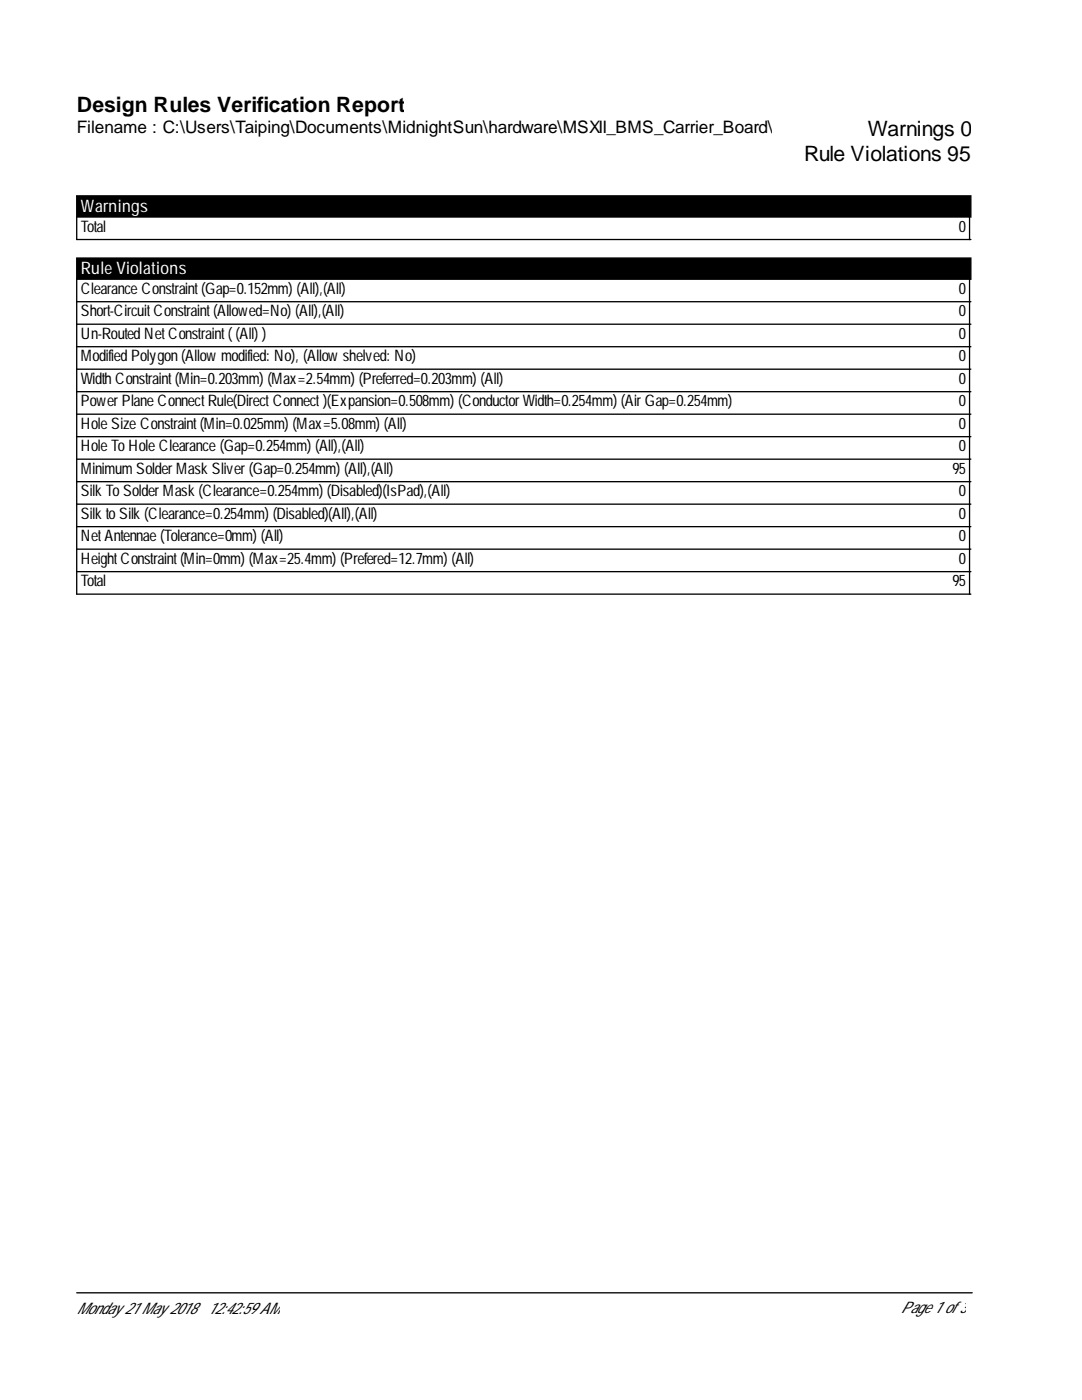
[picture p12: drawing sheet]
<svg xmlns="http://www.w3.org/2000/svg" width="216mm" height="279mm" viewBox="0 0 216 279" stroke-linecap="round" stroke-linejoin="round" font-family="sans-serif">
<defs><g id="words">
<g font-size="4.2">
<text x="15.3" y="22.3">Design Rules Verification Report</text>
<text x="173.1" y="27.1">Warnings 0</text>
<text x="160.5" y="32.1">Rule Violations 95</text>
</g>
<text font-size="3.4" x="15.3" y="26.6">Filename : C:\Users\Taiping\Documents\MidnightSun\hardware\MSXII_BMS_Carrier_Board\</text>
<g font-size="3.4" fill="#fff">
<text x="16.1" y="42.3">Warnings</text>
<text x="16.1" y="54.7">Rule Violations</text>
</g>
<g font-size="3.2">
<text x="16.1" y="46.2">Total</text>
<text x="191.4" y="46.2">0</text>
<text x="16.1" y="58.6">ClearanceConstraint(Gap=0.152mm) (All),(All)</text>
<text x="191.4" y="58.6">0</text>
<text x="16.1" y="63.1">Short-CircuitConstraint(Allowed=No) (All),(All)</text>
<text x="191.4" y="63.1">0</text>
<text x="16.1" y="67.6">Un-RoutedNetConstraint((All) )</text>
<text x="191.4" y="67.6">0</text>
<text x="16.1" y="72.1">ModifiedPolygon(Allowmodified: No), (Allowshelved: No)</text>
<text x="16.1" y="76.6">WidthConstraint(Min=0.203mm) (Max=2.54mm) (Preferred=0.203mm) (All)</text>
<text x="191.4" y="72.1">0</text>
<text x="191.4" y="76.6">0</text>
<text x="16.1" y="81.1">PowerPlaneConnectRule(DirectConnect)(Expansion=0.508mm) (ConductorWidth=0.254mm) (AirGap=0.254mm)</text>
<text x="191.4" y="81.1">0</text>
<text x="16.1" y="85.6">HoleSizeConstraint(Min=0.025mm) (Max=5.08mm) (All)</text>
<text x="191.4" y="85.6">0</text>
<text x="16.1" y="90.1">HoleToHoleClearance(Gap=0.254mm) (All),(All)</text>
<text x="16.1" y="94.6">MinimumSolderMaskSliver(Gap=0.254mm) (All),(All)</text>
<text x="190" y="94.6">95</text>
<text x="191.4" y="90.1">0</text>
<text x="16.1" y="99">SilkToSolderMask(Clearance=0.254mm) (Disabled)(IsPad),(All)</text>
<text x="191.4" y="99">0</text>
<text x="16.1" y="103.5">SilktoSilk(Clearance=0.254mm) (Disabled)(All),(All)</text>
<text x="191.4" y="103.5">0</text>
<text x="16.1" y="108">NetAntennae(Tolerance=0mm) (All)</text>
<text x="16.1" y="112.5">HeightConstraint(Min=0mm) (Max=25.4mm) (Prefered=12.7mm) (All)</text>
<text x="191.4" y="108">0</text>
<text x="191.4" y="112.5">0</text>
<text x="16.1" y="117">Total</text>
<text x="190" y="117">95</text>
<text x="15.3" y="262.2">Monday21 May2018</text>
<text x="41.5" y="262.2">12:42:59AM</text>
<text x="179.7" y="262">Page1 of3</text>
</g>
</g></defs>
<path d="M15.3 39.1h178.4v4.2h-178.4zM15.3 51.5h178.4v4.2h-178.4z" fill="#000" stroke="#000" stroke-width=".26"/>
<g fill="none" stroke="#000" stroke-width=".26">
<path d="M15.3 43.3v4.5h178.4M15.3 55.7v62.9h178.4M193.5 43.3v4.5M193.5 55.7v62.9M15.3 60.2h178.4M15.3 64.7h178.4M15.3 69.2h178.4M15.3 73.7h178.4M15.3 78.2h178.4M15.3 82.7h178.4M15.3 87.1h178.4M15.3 91.6h178.4"/>
<path d="M15.3 96.1h178.4M15.3 100.6h178.4M15.3 105.1h178.4M15.3 109.6h178.4M15.3 114.1h178.4M15.3 258h178.7"/>
</g>
<use href="#words"/>
</svg>
